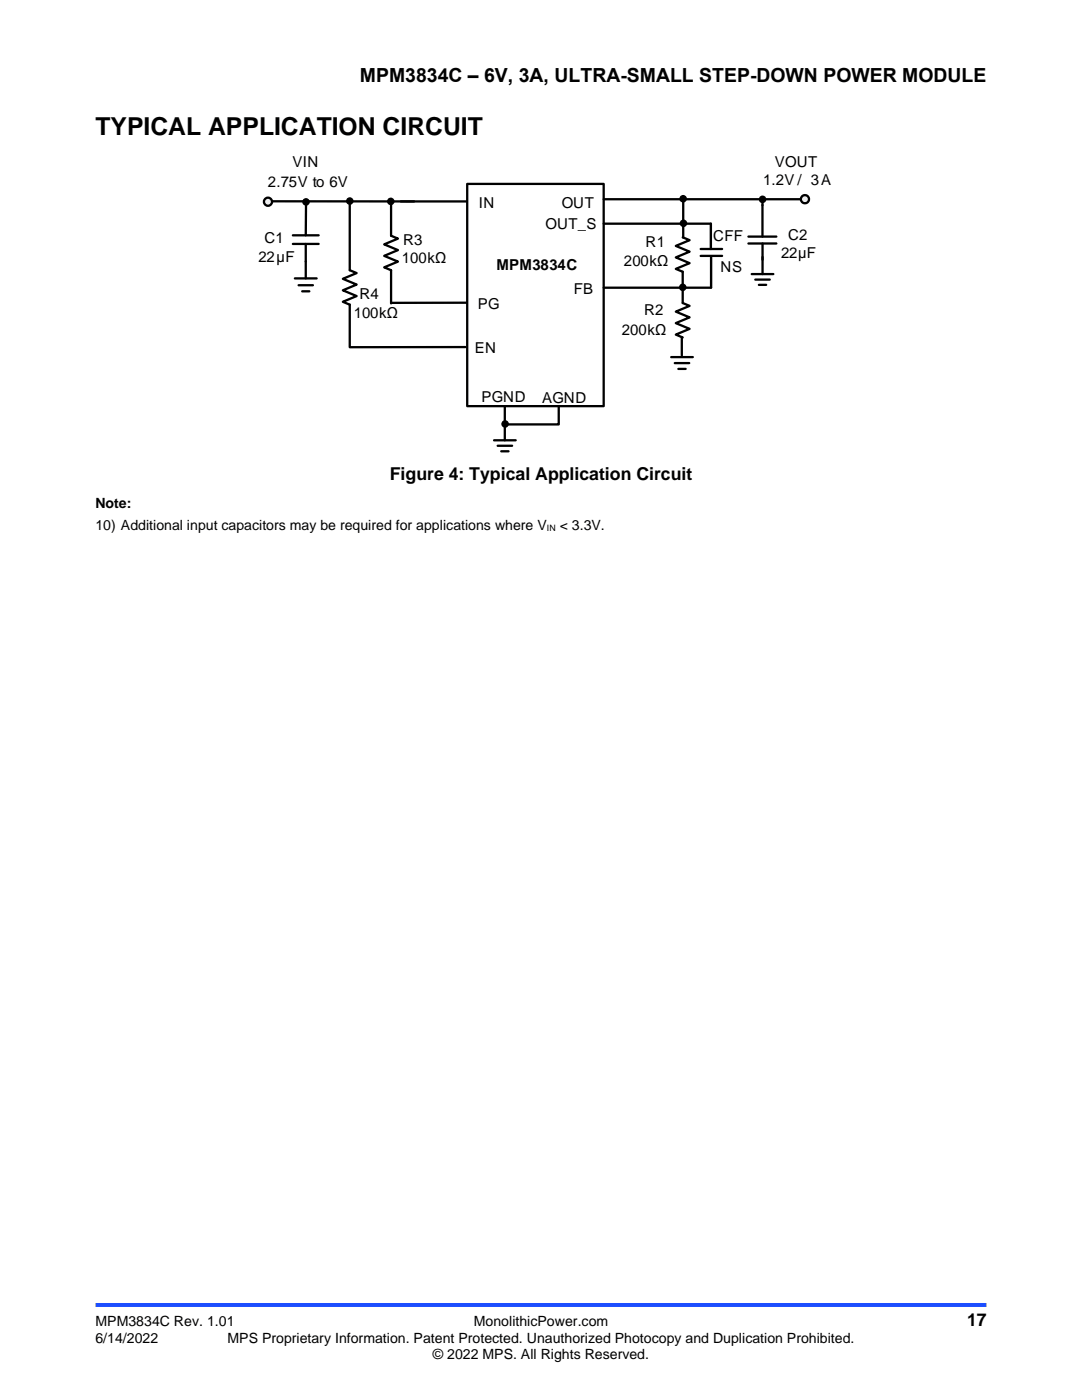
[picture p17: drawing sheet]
<svg xmlns="http://www.w3.org/2000/svg" width="216mm" height="279mm" viewBox="0 0 216 279" stroke-linecap="round" stroke-linejoin="round" font-family="sans-serif">
<defs><g id="words">
<text font-size="4.9" x="19" y="27">TYPICAL APPLICATION CIRCUIT</text>
<text font-size="3.9" x="71.8" y="16.3">MPM3834C – 6V, 3A, ULTRA-SMALL STEP-DOWN POWER MODULE</text>
<g font-size="3.5">
<text x="77.8" y="95.9">Figure 4: Typical Application Circuit</text>
<text x="193" y="264.6">17</text>
</g>
<g font-size="3">
<text x="58.4" y="33.3">VIN</text>
<text x="154.6" y="33.3">VOUT</text>
<text x="53.5" y="37.3">2.75V to 6V</text>
<text x="95.5" y="41.5">IN</text>
<text x="112.1" y="41.5">OUT</text>
<text x="152.3" y="37">1.2V / 3A</text>
<text x="108.9" y="45.7">OUT_S</text>
<text x="157.3" y="47.8">C2</text>
<text x="51.6" y="52.2">22µF</text>
<text x="52.8" y="48.6">C1</text>
<text x="80.2" y="52.5">100kΩ</text>
<text x="80.4" y="48.8">R3</text>
<text x="99.1" y="53.9">MPM3834C</text>
<text x="124.5" y="53">200kΩ</text>
<text x="128.8" y="49.4">R1</text>
<text x="142.3" y="48.2">CFF</text>
<text x="155.9" y="51.5">22µF</text>
<text x="71.7" y="59.7">R4</text>
<text x="114.5" y="58.7">FB</text>
<text x="143.8" y="54.2">NS</text>
<text x="70.6" y="63.4">100kΩ</text>
<text x="95.3" y="61.6">PG</text>
<text x="128.6" y="63">R2</text>
<text x="94.7" y="70.4">EN</text>
<text x="124.1" y="66.9">200kΩ</text>
<text x="96.1" y="80.3">PGND</text>
<text x="108.2" y="80.4">AGND</text>
</g>
<g font-size="2.8">
<text x="19" y="101.4">Note:</text>
<text x="19" y="105.7">10) Additional input capacitors may be required for applications where V</text>
<text x="111.7" y="105.7">&lt; 3.3V.</text>
<text x="19" y="264.6">MPM3834C Rev. 1.01</text>
<text x="19" y="267.9">6/14/2022</text>
<text x="45.4" y="267.9">MPS Proprietary Information. Patent Protected. Unauthorized Photocopy and Duplication Prohibited.</text>
<text x="94.6" y="264.6">MonolithicPower.com</text>
<text x="86.4" y="271.2">© 2022 MPS. All Rights Reserved.</text>
</g>
<text font-size="1.8" x="109.1" y="106.1">IN</text>
</g></defs>
<path d="M19 260.4h177.8" fill="none" stroke="#1c4eff" stroke-width=".79" stroke-linecap="butt"/>
<path d="M93.2 36.7h27.3v44.4h-27.3z" fill-rule="evenodd" fill="#fff"/>
<g fill="none" stroke="#000" stroke-width=".46">
<path d="M93.2 36.7h27.3v44.4h-27.3zM54.2 40.2h38.9M58.4 47h5.2M58.4 48.7h5.2M58.8 55.6h4.4M59.6 56.9h2.8M60.3 58.1h1.4M61 48.7v6.9M61.1 40.3l-.1 6.7M120.5 57.4h21.4M93.1 60.4h-15.1M98.6 87.9h4.3"/>
<path d="M99.3 89h2.9M100 90.1h1.5M100.7 84.5v3.4"/>
</g>
<circle cx="61.1" cy="40.3" r=".75" fill="#000"/>
<circle cx="53.5" cy="40.3" r=".81" fill="#e8eef7"/>
<g fill="none" stroke="#000" stroke-width=".46">
<path d="M136.2 47.4l1.4 .5-2.7 1.2 2.7 1.1-2.7 1.2 2.7 1.1-2.7 1.2 1.3 .5M100.7 81.1v3.4M111.5 81.2v3.5h-10.8"/>
<circle cx="53.5" cy="40.3" r=".81"/>
</g>
<circle cx="160.6" cy="39.5" r=".82" fill="#e8eef7"/>
<g fill="none" stroke="#000" stroke-width=".46">
<path d="M120.5 39.8h39.2M152.2 39.8l-.1 7.4M69.8 40.2v13.7l1.4 .6-2.8 1.1 2.8 1.2-2.8 1.1 2.8 1.2-2.8 1.1 1.4 .6v8.5M78 40.2v6.9l1.4 .5-2.7 1.2 2.7 1.1-2.7 1.2 2.7 1.1-2.7 1.2 1.3 .5v6.6M120.5 44.6h21.3M136.2 54.2v6.3l1.4 .5-2.7 1.2 2.7 1.1-2.7 1.2 2.7 1.1-2.7 1.2 1.3 .6M136.3 40.2v7.2M139.8 49.7h4.3M139.8 51.1h4.3M149.3 47.2h5.6M149.3 48.6h5.6M150 54.7h4.3"/>
<path d="M150.7 55.8h2.9M151.4 56.9h1.5M152.2 48.6v6.1M92.9 69.3h-23M133.9 71.3h4.3M134.6 72.5h2.9M135.4 73.6h1.4M136 67.3v3.6"/>
<circle cx="160.6" cy="39.8" r=".82"/>
</g>
<g fill="#000">
<circle cx="136.3" cy="39.7" r=".75"/>
<circle cx="152.2" cy="39.8" r=".75"/>
<circle cx="69.8" cy="40.1" r=".75"/>
<circle cx="78" cy="40.2" r=".75"/>
<circle cx="136.2" cy="57.4" r=".75"/>
<circle cx="136.4" cy="44.6" r=".75"/>
<circle cx="100.8" cy="84.6" r=".75"/>
</g>
<path d="M141.8 44.6v5.1M141.9 51.3v6.1" fill="none" stroke="#000" stroke-width=".48"/>
<use href="#words"/>
</svg>
